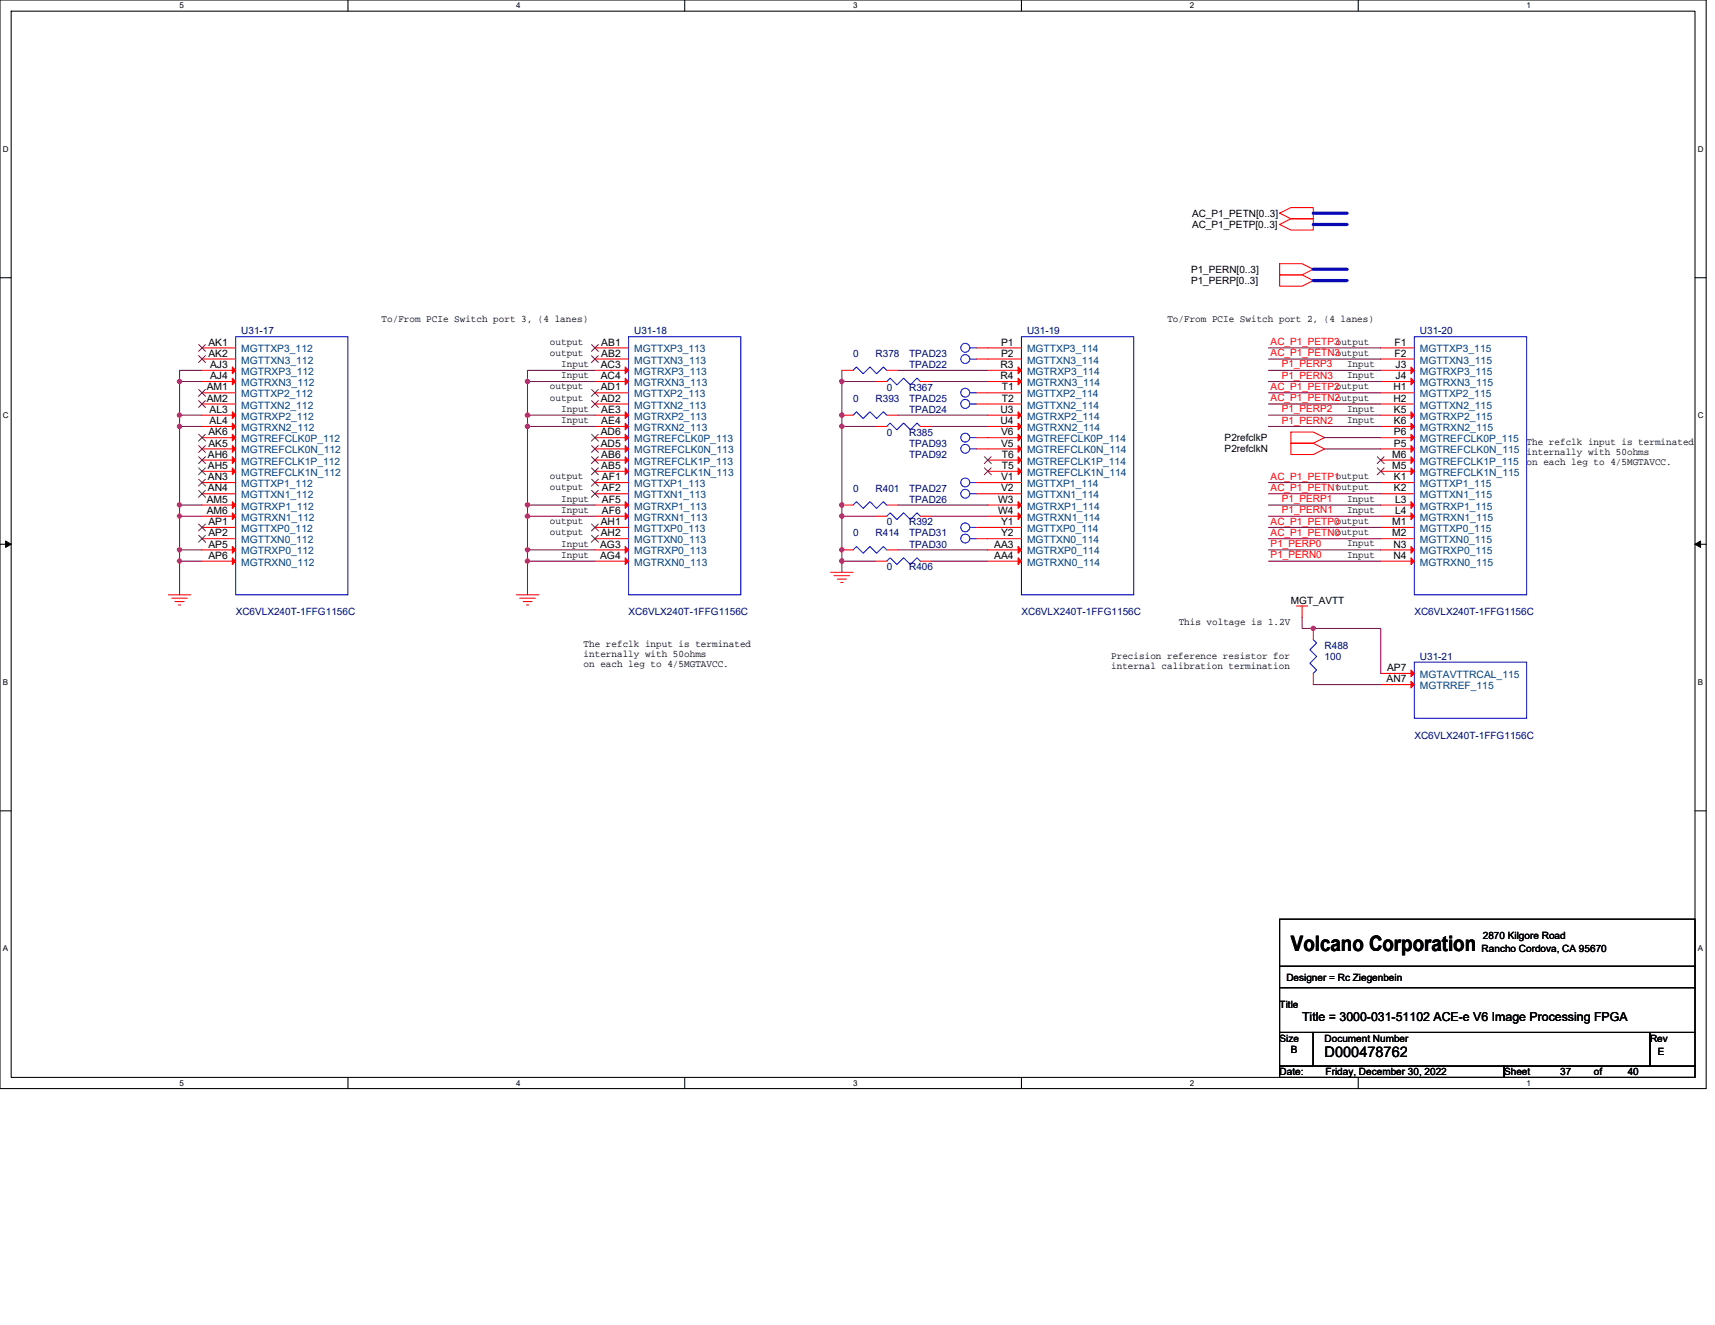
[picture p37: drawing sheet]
<svg xmlns="http://www.w3.org/2000/svg" width="279mm" height="216mm" viewBox="0 0 279 216" stroke-linecap="round" stroke-linejoin="round" font-family="sans-serif">
<defs><g id="words">
<text font-size="3.5" x="210.3" y="155">Volcano Corporation</text>
<text font-size="2.4" x="215.8" y="172.2">D000478762</text>
<text font-size="2" x="212.1" y="166.4">Title = 3000-031-51102 ACE-e V6 Image Processing FPGA</text>
<g font-size="1.7">
<text x="34" y="56.3">AK1</text>
<text x="34" y="58.1">AK2</text>
<text x="34.2" y="60">AJ3</text>
<text x="97.9" y="60">AC3</text>
<text x="98" y="56.3">AB1</text>
<text x="98" y="58.1">AB2</text>
<text x="163" y="60">R3</text>
<text x="163.1" y="56.3">P1</text>
<text x="163.1" y="58.1">P2</text>
<text x="227.2" y="56.3">F1</text>
<text x="227.2" y="58.1">F2</text>
<text x="227.4" y="60">J3</text>
<text x="33.7" y="63.6">AM1</text>
<text x="33.7" y="65.4">AM2</text>
<text x="34.2" y="61.8">AJ4</text>
<text x="97.9" y="61.8">AC4</text>
<text x="97.9" y="63.6">AD1</text>
<text x="97.9" y="65.4">AD2</text>
<text x="163" y="61.8">R4</text>
<text x="163.2" y="63.6">T1</text>
<text x="163.2" y="65.4">T2</text>
<text x="227" y="63.6">H1</text>
<text x="227" y="65.4">H2</text>
<text x="227.4" y="61.8">J4</text>
<text x="34" y="70.9">AK6</text>
<text x="34.1" y="67.3">AL3</text>
<text x="34.1" y="69.1">AL4</text>
<text x="97.9" y="70.9">AD6</text>
<text x="98" y="67.3">AE3</text>
<text x="98" y="69.1">AE4</text>
<text x="163" y="67.3">U3</text>
<text x="163" y="69.1">U4</text>
<text x="163.1" y="70.9">V6</text>
<text x="227.1" y="67.3">K5</text>
<text x="227.1" y="69.1">K6</text>
<text x="227.1" y="70.9">P6</text>
<text x="33.9" y="74.6">AH6</text>
<text x="33.9" y="76.4">AH5</text>
<text x="34" y="72.8">AK5</text>
<text x="97.9" y="72.8">AD5</text>
<text x="98" y="74.6">AB6</text>
<text x="98" y="76.4">AB5</text>
<text x="163.1" y="72.8">V5</text>
<text x="163.2" y="74.6">T6</text>
<text x="163.2" y="76.4">T5</text>
<text x="226.8" y="74.6">M6</text>
<text x="226.8" y="76.4">M5</text>
<text x="227.1" y="72.8">P5</text>
<text x="33.7" y="81.9">AM5</text>
<text x="33.7" y="83.7">AM6</text>
<text x="33.9" y="78.3">AN3</text>
<text x="33.9" y="80.1">AN4</text>
<text x="98.1" y="78.3">AF1</text>
<text x="98.1" y="80.1">AF2</text>
<text x="98.1" y="81.9">AF5</text>
<text x="98.1" y="83.7">AF6</text>
<text x="162.6" y="81.9">W3</text>
<text x="162.6" y="83.7">W4</text>
<text x="163.1" y="78.3">V1</text>
<text x="163.1" y="80.1">V2</text>
<text x="227.1" y="78.3">K1</text>
<text x="227.1" y="80.1">K2</text>
<text x="227.3" y="81.9">L3</text>
<text x="227.3" y="83.7">L4</text>
<text x="34" y="85.6">AP1</text>
<text x="34" y="87.4">AP2</text>
<text x="34" y="89.2">AP5</text>
<text x="97.8" y="89.2">AG3</text>
<text x="97.9" y="85.6">AH1</text>
<text x="97.9" y="87.4">AH2</text>
<text x="162" y="89.2">AA3</text>
<text x="163.1" y="85.6">Y1</text>
<text x="163.1" y="87.4">Y2</text>
<text x="226.8" y="85.6">M1</text>
<text x="226.8" y="87.4">M2</text>
<text x="227" y="89.2">N3</text>
<text x="34" y="91.1">AP6</text>
<text x="97.8" y="91.1">AG4</text>
<text x="162" y="91.1">AA4</text>
<text x="227" y="91.1">N4</text>
<text x="225.9" y="111.2">AN7</text>
<text x="226" y="109.3">AP7</text>
</g>
<g font-size="1.7" fill="#004080">
<text x="39.3" y="57.4">MGTTXP3_112</text>
<text x="39.3" y="59.2">MGTTXN3_112</text>
<text x="103.3" y="57.4">MGTTXP3_113</text>
<text x="103.3" y="59.2">MGTTXN3_113</text>
<text x="167.3" y="57.4">MGTTXP3_114</text>
<text x="167.3" y="59.2">MGTTXN3_114</text>
<text x="231.3" y="57.4">MGTTXP3_115</text>
<text x="231.3" y="59.2">MGTTXN3_115</text>
<text x="39.3" y="61.1">MGTRXP3_112</text>
<text x="39.3" y="62.9">MGTRXN3_112</text>
<text x="39.3" y="64.7">MGTTXP2_112</text>
<text x="103.3" y="61.1">MGTRXP3_113</text>
<text x="103.3" y="62.9">MGTRXN3_113</text>
<text x="103.3" y="64.7">MGTTXP2_113</text>
<text x="167.3" y="61.1">MGTRXP3_114</text>
<text x="167.3" y="62.9">MGTRXN3_114</text>
<text x="167.3" y="64.7">MGTTXP2_114</text>
<text x="231.3" y="61.1">MGTRXP3_115</text>
<text x="231.3" y="62.9">MGTRXN3_115</text>
<text x="231.3" y="64.7">MGTTXP2_115</text>
<text x="39.3" y="66.6">MGTTXN2_112</text>
<text x="39.3" y="68.4">MGTRXP2_112</text>
<text x="39.3" y="70.2">MGTRXN2_112</text>
<text x="103.3" y="66.6">MGTTXN2_113</text>
<text x="103.3" y="68.4">MGTRXP2_113</text>
<text x="103.3" y="70.2">MGTRXN2_113</text>
<text x="167.3" y="66.6">MGTTXN2_114</text>
<text x="167.3" y="68.4">MGTRXP2_114</text>
<text x="167.3" y="70.2">MGTRXN2_114</text>
<text x="231.3" y="66.6">MGTTXN2_115</text>
<text x="231.3" y="68.4">MGTRXP2_115</text>
<text x="231.3" y="70.2">MGTRXN2_115</text>
<text x="39.3" y="72.1">MGTREFCLK0P_112</text>
<text x="39.3" y="73.9">MGTREFCLK0N_112</text>
<text x="39.3" y="75.7">MGTREFCLK1P_112</text>
<text x="39.3" y="77.5">MGTREFCLK1N_112</text>
<text x="103.3" y="72.1">MGTREFCLK0P_113</text>
<text x="103.3" y="73.9">MGTREFCLK0N_113</text>
<text x="103.3" y="75.7">MGTREFCLK1P_113</text>
<text x="103.3" y="77.5">MGTREFCLK1N_113</text>
<text x="167.3" y="72.1">MGTREFCLK0P_114</text>
<text x="167.3" y="73.9">MGTREFCLK0N_114</text>
<text x="167.3" y="75.7">MGTREFCLK1P_114</text>
<text x="167.3" y="77.5">MGTREFCLK1N_114</text>
<text x="231.3" y="72.1">MGTREFCLK0P_115</text>
<text x="231.3" y="73.9">MGTREFCLK0N_115</text>
<text x="231.3" y="75.7">MGTREFCLK1P_115</text>
<text x="231.3" y="77.5">MGTREFCLK1N_115</text>
<text x="39.3" y="79.4">MGTTXP1_112</text>
<text x="39.3" y="81.2">MGTTXN1_112</text>
<text x="39.3" y="83">MGTRXP1_112</text>
<text x="103.3" y="79.4">MGTTXP1_113</text>
<text x="103.3" y="81.2">MGTTXN1_113</text>
<text x="103.3" y="83">MGTRXP1_113</text>
<text x="167.3" y="79.4">MGTTXP1_114</text>
<text x="167.3" y="81.2">MGTTXN1_114</text>
<text x="167.3" y="83">MGTRXP1_114</text>
<text x="231.3" y="79.4">MGTTXP1_115</text>
<text x="231.3" y="81.2">MGTTXN1_115</text>
<text x="231.3" y="83">MGTRXP1_115</text>
<text x="39.3" y="84.9">MGTRXN1_112</text>
<text x="39.3" y="86.7">MGTTXP0_112</text>
<text x="39.3" y="88.5">MGTTXN0_112</text>
<text x="103.3" y="84.9">MGTRXN1_113</text>
<text x="103.3" y="86.7">MGTTXP0_113</text>
<text x="103.3" y="88.5">MGTTXN0_113</text>
<text x="167.3" y="84.9">MGTRXN1_114</text>
<text x="167.3" y="86.7">MGTTXP0_114</text>
<text x="167.3" y="88.5">MGTTXN0_114</text>
<text x="231.3" y="84.9">MGTRXN1_115</text>
<text x="231.3" y="86.7">MGTTXP0_115</text>
<text x="231.3" y="88.5">MGTTXN0_115</text>
<text x="39.3" y="90.3">MGTRXP0_112</text>
<text x="39.3" y="92.2">MGTRXN0_112</text>
<text x="103.3" y="90.3">MGTRXP0_113</text>
<text x="103.3" y="92.2">MGTRXN0_113</text>
<text x="167.3" y="90.3">MGTRXP0_114</text>
<text x="167.3" y="92.2">MGTRXN0_114</text>
<text x="231.3" y="90.3">MGTRXP0_115</text>
<text x="231.3" y="92.2">MGTRXN0_115</text>
<text x="231.3" y="110.5">MGTAVTTRCAL_115</text>
<text x="231.3" y="112.3">MGTRREF_115</text>
</g>
<g font-size="1.6">
<text x="194.2" y="35.3">AC_P1_PETN[0..3]</text>
<text x="194.2" y="37.1">AC_P1_PETP[0..3]</text>
<text x="194" y="44.4">P1_PERN[0..3]</text>
<text x="194" y="46.3">P1_PERP[0..3]</text>
<text x="62.2" y="52.5">To/From PCIe Switch port 3, (4 lanes)</text>
<text x="190.2" y="52.5">To/From PCIe Switch port 2, (4 lanes)</text>
<text x="89.6" y="56.1">output</text>
<text x="89.6" y="58">output</text>
<text x="91.4" y="59.8">Input</text>
<text x="219.5" y="59.8">Input</text>
<text x="89.6" y="63.4">output</text>
<text x="89.6" y="65.3">output</text>
<text x="91.4" y="61.6">Input</text>
<text x="219.5" y="61.6">Input</text>
<text x="91.4" y="68.9">Input</text>
<text x="91.4" y="67.1">Input</text>
<text x="199.5" y="71.9">P2refclkP</text>
<text x="219.5" y="68.9">Input</text>
<text x="219.5" y="67.1">Input</text>
<text x="199.5" y="73.7">P2refclkN</text>
<text x="248.7" y="72.6">The refclk input is terminated</text>
<text x="248.7" y="74.2">internally with 50ohms</text>
<text x="248.7" y="75.8">on each leg to 4/5MGTAVCC.</text>
<text x="89.6" y="78.1">output</text>
<text x="89.6" y="79.9">output</text>
<text x="91.4" y="83.6">Input</text>
<text x="91.4" y="81.7">Input</text>
<text x="219.5" y="83.6">Input</text>
<text x="219.5" y="81.7">Input</text>
<text x="89.6" y="85.4">output</text>
<text x="89.6" y="87.2">output</text>
<text x="91.4" y="89">Input</text>
<text x="219.5" y="89">Input</text>
<text x="91.4" y="90.9">Input</text>
<text x="219.5" y="90.9">Input</text>
<text x="192" y="101.9">This voltage is 1.2V</text>
<text x="210.3" y="98.4">MGT_AVTT</text>
<text x="95.1" y="105.5">The refclk input is terminated</text>
<text x="95.1" y="107.1">internally with 50ohms</text>
<text x="181" y="107.3">Precision reference resistor for</text>
<text x="95.1" y="108.8">on each leg to 4/5MGTAVCC.</text>
<text x="181" y="109">internal calibration termination</text>
<text x="241.4" y="155.1">Rancho Cordova, CA 95670</text>
<text x="241.6" y="153.1">2870 Kilgore Road</text>
<text x="209.6" y="159.9">Designer = Rc Ziegenbein</text>
<text x="208.5" y="164.2">Title</text>
<text x="208.5" y="169.7">Size</text>
<text x="210.3" y="171.6">B</text>
<text x="215.8" y="169.7">Document Number</text>
<text x="268.8" y="169.7">Rev</text>
<text x="270.1" y="171.9">E</text>
<text x="208.5" y="175.2">Date:</text>
<text x="216" y="175.2">Friday, December 30, 2022</text>
<text x="245" y="175.2">Sheet</text>
<text x="254.2" y="175.2">37</text>
<text x="259.7" y="175.2">of</text>
<text x="265.2" y="175.2">40</text>
</g>
<g font-size="1.6" fill="#000080">
<text x="39.3" y="54.5">U31-17</text>
<text x="103.3" y="54.5">U31-18</text>
<text x="139" y="58.2">0</text>
<text x="142.6" y="58.2">R378</text>
<text x="148.1" y="58.2">TPAD23</text>
<text x="148.1" y="60">TPAD22</text>
<text x="167.3" y="54.5">U31-19</text>
<text x="231.3" y="54.5">U31-20</text>
<text x="139" y="65.5">0</text>
<text x="142.6" y="65.5">R393</text>
<text x="144.5" y="63.6">0</text>
<text x="148.1" y="65.5">TPAD25</text>
<text x="148.1" y="63.6">R367</text>
<text x="144.5" y="71">0</text>
<text x="148.1" y="71">R385</text>
<text x="148.1" y="67.3">TPAD24</text>
<text x="148.1" y="74.6">TPAD92</text>
<text x="148.1" y="72.8">TPAD93</text>
<text x="139" y="80.1">0</text>
<text x="142.6" y="80.1">R401</text>
<text x="148.1" y="80.1">TPAD27</text>
<text x="148.1" y="81.9">TPAD26</text>
<text x="139" y="87.4">0</text>
<text x="142.6" y="87.4">R414</text>
<text x="144.5" y="85.6">0</text>
<text x="148.1" y="85.6">R392</text>
<text x="148.1" y="87.4">TPAD31</text>
<text x="148.1" y="89.3">TPAD30</text>
<text x="144.5" y="92.9">0</text>
<text x="148.1" y="92.9">R406</text>
<text x="38.4" y="100.2">XC6VLX240T-1FFG1156C</text>
<text x="102.4" y="100.2">XC6VLX240T-1FFG1156C</text>
<text x="166.4" y="100.2">XC6VLX240T-1FFG1156C</text>
<text x="230.4" y="100.2">XC6VLX240T-1FFG1156C</text>
<text x="215.8" y="105.7">R488</text>
<text x="215.8" y="107.5">100</text>
<text x="231.3" y="107.5">U31-21</text>
<text x="230.4" y="120.4">XC6VLX240T-1FFG1156C</text>
</g>
<g font-size="1.6" fill="#f00">
<text x="207" y="56.2">AC_P1_PETP3output</text>
<text x="207" y="58">AC_P1_PETN3output</text>
<text x="208.8" y="59.9">P1_PERP3</text>
<text x="207" y="63.5">AC_P1_PETP2output</text>
<text x="207" y="65.4">AC_P1_PETN2output</text>
<text x="208.8" y="61.7">P1_PERN3</text>
<text x="208.8" y="67.2">P1_PERP2</text>
<text x="208.8" y="69">P1_PERN2</text>
<text x="207" y="78.2">AC_P1_PETP1output</text>
<text x="207" y="80">AC_P1_PETN1output</text>
<text x="208.8" y="81.8">P1_PERP1</text>
<text x="208.8" y="83.7">P1_PERN1</text>
<text x="207" y="85.5">AC_P1_PETP0output</text>
<text x="207" y="87.3">AC_P1_PETN0output</text>
<text x="207" y="89.1">P1_PERP0</text>
<text x="207" y="91">P1_PERN0</text>
</g>
<g font-size="1.3">
<text x="29.3" y="1.4">5</text>
<text x="84.1" y="1.4">4</text>
<text x="139" y="1.4">3</text>
<text x="193.8" y="1.4">2</text>
<text x="248.7" y="1.4">1</text>
<text x=".5" y="24.7">D</text>
<text x="276.6" y="24.7">D</text>
<text x=".5" y="68.2">C</text>
<text x="276.6" y="68.2">C</text>
<text x=".5" y="111.6">B</text>
<text x="276.6" y="111.6">B</text>
<text x=".5" y="155">A</text>
<text x="276.6" y="155">A</text>
<text x="29.3" y="176.9">5</text>
<text x="84.1" y="176.9">4</text>
<text x="139" y="176.9">3</text>
<text x="193.8" y="176.9">2</text>
<text x="248.7" y="176.9">1</text>
</g>
</g></defs>
<path d="M0 0h278v177.4h-278zM1.8 1.8h274.3v173.8h-274.3z" fill="none" stroke="#000" stroke-width=".17"/>
<g fill="#fff">
<path d="M29.3 .2h.7v1.5h-.7z"/>
<path d="M29.3 175.7h.7v1.5h-.7z"/>
</g>
<path d="M56.7 0v1.8M56.7 175.6v1.8" fill="none" stroke="#000" stroke-width=".17"/>
<g fill="#fff">
<path d="M84.1 .2h.7v1.5h-.7z"/>
<path d="M84.1 175.7h.7v1.5h-.7z"/>
</g>
<path d="M111.5 0v1.8M111.5 175.6v1.8" fill="none" stroke="#000" stroke-width=".17"/>
<g fill="#fff">
<path d="M139 .2h.7v1.5h-.7z"/>
<path d="M139 175.7h.7v1.5h-.7z"/>
</g>
<path d="M166.4 0v1.8M166.4 175.6v1.8" fill="none" stroke="#000" stroke-width=".17"/>
<g fill="#fff">
<path d="M193.8 .2h.8v1.5h-.8z"/>
<path d="M193.8 175.7h.8v1.5h-.8z"/>
</g>
<path d="M221.3 0v1.8M221.3 175.6v1.8" fill="none" stroke="#000" stroke-width=".17"/>
<g fill="#fff">
<path d="M248.7 .2h.7v1.5h-.7z"/>
<path d="M248.7 175.7h.7v1.5h-.7z"/>
<path d="M.5 23.5h.9v1.5h-.9z"/>
<path d="M276.6 23.5h1v1.5h-1z"/>
<path d="M.5 67h.9v1.4h-.9z"/>
<path d="M276.6 67h1v1.4h-1z"/>
</g>
<path d="M0 45.3h1.8M276.1 45.3h1.9" fill="none" stroke="#000" stroke-width=".17"/>
<g fill="#fff">
<path d="M.5 110.4h.8v1.5h-.8z"/>
<path d="M276.6 110.4h.9v1.5h-.9z"/>
</g>
<path d="M0 88.7h1.8M276.1 88.7h1.9" fill="none" stroke="#000" stroke-width=".17"/>
<path d="M.9 88.2l.9 .5-.9 .5zM276.1 88.7l1-.5v1z" fill="#000" stroke="#000" stroke-width=".16"/>
<g fill="#fff">
<path d="M.5 153.8h.8v1.5h-.8z"/>
<path d="M276.6 153.8h.9v1.5h-.9z"/>
</g>
<path d="M0 132.1h1.8M276.1 132.1h1.9M208.5 149.8h67.6v7.7h-67.6zM208.5 157.5h67.6v3.4h-67.6zM208.5 160.9h67.6v7.3h-67.6zM208.5 168.2h5.5v5.5h-5.5zM208.5 173.7h36.5v1.9h-36.5zM214 168.2h54.8v5.5h-54.8zM245 173.7h31.1v1.9h-31.1zM268.8 168.2h7.3v5.5h-7.3z" fill="none" stroke="#000" stroke-width=".17"/>
<g fill="none" stroke="#f00" stroke-width=".17">
<path d="M208.5 34.7l1.8-.9h3.7v1.8h-3.7zM208.5 36.6l1.8-1h3.7v1.9h-3.7zM32.9 56.7h5.5M32.9 58.5h5.5M96.9 56.7h5.5M96.9 58.5h5.5M159.1 56.7h7.3M159.1 58.5h7.3M208.5 43h3.6l1.9 .9-1.9 .9h-3.6zM208.5 44.8h3.6l1.9 .9-1.9 .9h-3.6zM224.9 56.7h5.5M224.9 58.5h5.5"/>
<path d="M32.9 60.3h5.5M32.9 62.2h5.5M32.9 64h5.5M32.9 65.8h5.5M32.9 67.6h5.5M32.9 69.5h5.5M32.9 71.3h5.5M32.9 73.2h5.5M32.9 75h5.5M32.9 76.8h5.5M32.9 78.6h5.5M96.9 60.3h5.5"/>
<path d="M96.9 62.2h5.5M96.9 64h5.5M96.9 65.8h5.5M96.9 67.6h5.5M96.9 69.5h5.5M96.9 71.3h5.5M96.9 73.2h5.5M96.9 75h5.5M96.9 76.8h5.5M96.9 78.6h5.5M137.2 67.6h1.8M137.2 60.3h1.8"/>
<path d="M142.6 69.5h1.9M142.6 62.2h1.9M144.5 67.6h1.8M144.5 60.3h1.8M149.9 69.5h1.9M149.9 62.2h1.9M159.1 73.2h7.3M159.1 64h7.3M159.1 65.8h7.3M159.1 71.3h7.3M159.1 78.6h7.3M160.9 60.3h5.5"/>
<path d="M160.9 62.2h5.5M160.9 67.6h5.5M160.9 69.5h5.5M160.9 75h5.5M160.9 76.8h5.5M210.3 70.4h3.7l1.8 .9-1.8 .9h-3.7zM210.3 72.2h3.7l1.8 1-1.8 .9h-3.7zM224.9 60.3h5.5M224.9 62.2h5.5M224.9 64h5.5M224.9 65.8h5.5M224.9 67.6h5.5"/>
<path d="M224.9 69.5h5.5M224.9 71.3h5.5M224.9 73.2h5.5M224.9 75h5.5M224.9 76.8h5.5M224.9 78.6h5.5M27.4 96.9h3.7M28 97.5h2.5M28.5 98h1.5M29.1 98.6h.3M32.9 80.5h5.5M32.9 82.3h5.5"/>
<path d="M32.9 84.1h5.5M32.9 85.9h5.5M32.9 87.8h5.5M32.9 89.6h5.5M32.9 91.4h5.5M84.1 96.9h3.7M84.7 97.5h2.5M85.2 98h1.5M85.8 98.6h.3M96.9 80.5h5.5M96.9 82.3h5.5M96.9 84.1h5.5"/>
<path d="M96.9 85.9h5.5M96.9 87.8h5.5M96.9 89.6h5.5M96.9 91.4h5.5M135.3 93.3h3.7M135.9 93.8h2.5M136.4 94.4h1.5M137 94.9h.3M137.2 89.6h1.8M137.2 82.3h1.8M142.6 91.4h1.9M142.6 84.1h1.9"/>
<path d="M144.5 89.6h1.8M144.5 82.3h1.8M149.9 91.4h1.9M149.9 84.1h1.9M159.1 80.5h7.3M159.1 85.9h7.3M159.1 87.8h7.3M160.9 82.3h5.5M160.9 84.1h5.5M160.9 89.6h5.5M160.9 91.4h5.5M211.2 98.7h1.8"/>
<path d="M212.1 98.7v1.9M224.9 80.5h5.5M224.9 82.3h5.5M224.9 84.1h5.5M224.9 85.9h5.5M224.9 87.8h5.5M224.9 89.6h5.5M224.9 91.4h5.5M214 102.4v1.8M214 109.7v1.8M224.9 109.7h5.5M224.9 111.5h5.5"/>
</g>
<g fill="none" stroke="#00f" stroke-width=".17">
<path d="M38.4 54.9h18.3v42h-18.3zM102.4 54.9h18.3v42h-18.3zM158 56.7h1.1M158 58.5h1.1M166.4 54.9h18.3v42h-18.3zM230.4 54.9h18.3v42h-18.3zM139 67.6l.5-.5 1.1 1.1 1.1-1.1 1.1 1.1 1.1-1.1 .6 .5M139 60.3l.5-.5 1.1 1.1 1.1-1.1 1.1 1.1 1.1-1.1 .6 .5M144.5 69.5l.5-.6 1.1 1.1 1.1-1.1 1.1 1.1 1.1-1.1 .5 .6M144.5 62.2l.5-.6 1.1 1.1 1.1-1.1 1.1 1.1 1.1-1.1 .5 .6M158 73.2h1.1M158 78.6h1.1"/>
<path d="M158 64h1.1M158 65.8h1.1M158 71.3h1.1M139 89.6l.5-.6 1.1 1.1 1.1-1.1 1.1 1.1 1.1-1.1 .6 .6M139 82.3l.5-.6 1.1 1.1 1.1-1.1 1.1 1.1 1.1-1.1 .6 .6M144.5 91.4l.5-.5 1.1 1.1 1.1-1.1 1.1 1.1 1.1-1.1 .5 .5M144.5 84.1l.5-.5 1.1 1.1 1.1-1.1 1.1 1.1 1.1-1.1 .5 .5M158 85.9h1.1M158 87.8h1.1M158 80.5h1.1M214 104.2l.5 .6-1.1 1.1 1.1 1.1-1.1 1.1 1.1 1.1-.5 .5M230.4 107.9h18.3v9.1h-18.3z"/>
<circle cx="157.3" cy="56.7" r=".73"/>
<circle cx="157.3" cy="58.5" r=".73"/>
<circle cx="157.3" cy="65.8" r=".73"/>
<circle cx="157.3" cy="73.1" r=".73"/>
<circle cx="157.3" cy="71.3" r=".73"/>
<circle cx="157.3" cy="78.6" r=".73"/>
<circle cx="157.3" cy="64" r=".73"/>
<circle cx="157.3" cy="87.8" r=".73"/>
<circle cx="157.3" cy="85.9" r=".73"/>
<circle cx="157.3" cy="80.5" r=".73"/>
</g>
<g fill="none" stroke="#804000" stroke-width=".16">
<path d="M32.4 56.1l1.1 1.2M32.4 58l1.1 1.1M33.5 56.1l-1.2 1.2M33.5 58l-1.2 1.1M96.4 56.1l1.1 1.2M96.4 58l1.1 1.1M97.5 56.1l-1.1 1.2M97.5 58l-1.1 1.1M32.4 63.5l1.1 1.1M32.4 65.3l1.1 1.1M32.4 70.8l1.1 1.1M32.4 72.6l1.1 1.1"/>
<path d="M32.4 74.4l1.1 1.1M32.4 76.2l1.1 1.2M32.4 78.1l1.1 1.1M32.4 79.9l1.1 1.1M33.5 63.5l-1.2 1.1M33.5 65.3l-1.2 1.1M33.5 70.8l-1.2 1.1M33.5 72.6l-1.2 1.1M33.5 74.4l-1.2 1.1M33.5 76.2l-1.2 1.2M33.5 78.1l-1.2 1.1M33.5 79.9l-1.2 1.1"/>
<path d="M96.4 63.5l1.1 1.1M96.4 65.3l1.1 1.1M96.4 70.8l1.1 1.1M96.4 72.6l1.1 1.1M96.4 74.4l1.1 1.1M96.4 76.2l1.1 1.2M96.4 78.1l1.1 1.1M96.4 79.9l1.1 1.1M97.5 63.5l-1.1 1.1M97.5 65.3l-1.1 1.1M97.5 70.8l-1.1 1.1M97.5 72.6l-1.1 1.1"/>
<path d="M97.5 74.4l-1.1 1.1M97.5 76.2l-1.1 1.2M97.5 78.1l-1.1 1.1M97.5 79.9l-1.1 1.1M160.4 74.4l1.1 1.1M160.4 76.2l1.1 1.2M161.5 74.4l-1.1 1.1M161.5 76.2l-1.1 1.2M224.4 74.4l1.1 1.1M224.4 76.2l1.1 1.2M225.5 74.4l-1.1 1.1M225.5 76.2l-1.1 1.2"/>
<path d="M32.4 85.4l1.1 1.1M32.4 87.2l1.1 1.1M33.5 85.4l-1.2 1.1M33.5 87.2l-1.2 1.1M96.4 85.4l1.1 1.1M96.4 87.2l1.1 1.1M97.5 85.4l-1.1 1.1M97.5 87.2l-1.1 1.1"/>
</g>
<g fill="#f00" stroke="#f00" stroke-width=".17">
<path d="M101.9 59.8l.5 .5-.5 .6z"/>
<path d="M101.9 61.6l.5 .6-.5 .5z"/>
<path d="M101.9 67.1l.5 .5-.5 .6z"/>
<path d="M101.9 68.9l.5 .6-.5 .5z"/>
<path d="M101.9 70.8l.5 .5-.5 .6z"/>
<path d="M101.9 72.6l.5 .6-.5 .5z"/>
<path d="M101.9 74.4l.5 .6-.5 .5z"/>
<path d="M101.9 76.2l.5 .6-.5 .5z"/>
<path d="M101.9 81.7l.5 .6-.5 .5z"/>
<path d="M101.9 83.6l.5 .5-.5 .6z"/>
<path d="M101.9 89l.5 .6-.5 .5z"/>
<path d="M101.9 90.9l.5 .5-.5 .6z"/>
<path d="M165.9 59.8l.5 .5-.5 .6z"/>
<path d="M165.9 61.6l.5 .6-.5 .5z"/>
<path d="M165.9 67.1l.5 .5-.5 .6z"/>
<path d="M165.9 68.9l.5 .6-.5 .5z"/>
<path d="M165.9 70.8l.5 .5-.5 .6z"/>
<path d="M165.9 72.6l.5 .6-.5 .5z"/>
<path d="M165.9 74.4l.5 .6-.5 .5z"/>
<path d="M165.9 76.2l.5 .6-.5 .5z"/>
<path d="M165.9 81.7l.5 .6-.5 .5z"/>
<path d="M165.9 83.6l.5 .5-.5 .6z"/>
<path d="M165.9 89l.5 .6-.5 .5z"/>
<path d="M165.9 90.9l.5 .5-.5 .6z"/>
<path d="M37.8 59.8l.6 .5-.6 .6z"/>
<path d="M37.8 61.6l.6 .6-.6 .5z"/>
<path d="M37.8 67.1l.6 .5-.6 .6z"/>
<path d="M37.8 68.9l.6 .6-.6 .5z"/>
<path d="M37.8 70.8l.6 .5-.6 .6z"/>
<path d="M37.8 72.6l.6 .6-.6 .5z"/>
<path d="M37.8 74.4l.6 .6-.6 .5z"/>
<path d="M37.8 76.2l.6 .6-.6 .5z"/>
<path d="M37.8 81.7l.6 .6-.6 .5z"/>
<path d="M37.8 83.6l.6 .5-.6 .6z"/>
<path d="M37.8 89l.6 .6-.6 .5z"/>
<path d="M37.8 90.9l.6 .5-.6 .6z"/>
<path d="M229.9 109.2l.5 .5-.5 .6z"/>
<path d="M229.9 111l.5 .5-.5 .6z"/>
<path d="M229.9 59.8l.5 .5-.5 .6z"/>
<path d="M229.9 61.6l.5 .6-.5 .5z"/>
<path d="M229.9 67.1l.5 .5-.5 .6z"/>
<path d="M229.9 68.9l.5 .6-.5 .5z"/>
<path d="M229.9 70.8l.5 .5-.5 .6z"/>
<path d="M229.9 72.6l.5 .6-.5 .5z"/>
<path d="M229.9 74.4l.5 .6-.5 .5z"/>
<path d="M229.9 76.2l.5 .6-.5 .5z"/>
<path d="M229.9 81.7l.5 .6-.5 .5z"/>
<path d="M229.9 83.6l.5 .5-.5 .6z"/>
<path d="M229.9 89l.5 .6-.5 .5z"/>
<path d="M229.9 90.9l.5 .5-.5 .6z"/>
</g>
<g fill="none" stroke="#800040" stroke-width=".17">
<path d="M206.7 56.7h18.2M206.7 58.5h18.2M32.9 60.3h-3.6v1.9M32.9 62.2h-3.6v5.4M32.9 69.5h-3.6v12.8M32.9 67.6h-3.6v1.9M96.9 60.3h-11v1.9M96.9 62.2h-11v5.4M96.9 69.5h-11v12.8M96.9 67.6h-11v1.9M137.2 69.5v23.8M137.2 69.5h5.4"/>
<path d="M137.2 60.3v9.2M137.2 62.2h5.4M146.3 67.6h14.6M146.3 60.3h14.6M151.8 69.5h9.1M151.8 62.2h9.1M206.7 78.6h18.2M206.7 60.3h18.2M206.7 62.2h18.2M206.7 67.6h18.2M206.7 69.5h18.2M206.7 64h18.2"/>
<path d="M206.7 65.8h18.2M215.8 71.3h9.1M215.8 73.2h9.1M29.3 84.1v5.5M29.3 84.1h3.6M32.9 82.3h-3.6v1.8M32.9 91.4h-3.6v5.5M32.9 89.6h-3.6v1.8M85.9 82.3h11M85.9 82.3v1.8M96.9 91.4h-11v5.5M96.9 89.6h-11v1.8"/>
<path d="M96.9 84.1h-11v5.5M137.2 91.4h5.4M137.2 84.1h5.4M146.3 89.6h14.6M146.3 82.3h14.6M151.8 91.4h9.1M151.8 84.1h9.1M206.7 80.5h18.2M206.7 82.3h18.2M206.7 84.1h18.2M206.7 85.9h18.2M206.7 87.8h18.2"/>
<path d="M206.7 91.4h18.2M206.7 89.6h18.2M212.1 100.6v1.8h12.8v7.3M214 111.5h10.9"/>
</g>
<g fill="#f0f" stroke="#f0f" stroke-width=".17">
<circle cx="214" cy="102.4" r=".36"/>
<circle cx="137.1" cy="91.4" r=".36"/>
<circle cx="137.1" cy="89.6" r=".36"/>
<circle cx="137.1" cy="84.1" r=".36"/>
<circle cx="137.1" cy="69.5" r=".36"/>
<circle cx="137.1" cy="82.3" r=".36"/>
<circle cx="137.1" cy="67.6" r=".36"/>
<circle cx="137.1" cy="62.2" r=".36"/>
<circle cx="29.2" cy="62.2" r=".35"/>
<circle cx="29.2" cy="67.6" r=".36"/>
<circle cx="29.2" cy="69.5" r=".35"/>
<circle cx="29.2" cy="89.6" r=".35"/>
<circle cx="29.2" cy="91.4" r=".36"/>
<circle cx="29.2" cy="84.1" r=".35"/>
<circle cx="29.2" cy="82.3" r=".36"/>
<circle cx="85.9" cy="62.2" r=".36"/>
<circle cx="85.9" cy="67.6" r=".36"/>
<circle cx="85.9" cy="69.5" r=".36"/>
<circle cx="85.9" cy="89.6" r=".36"/>
<circle cx="85.9" cy="91.4" r=".36"/>
<circle cx="85.9" cy="84.1" r=".36"/>
<circle cx="85.9" cy="82.3" r=".36"/>
</g>
<path d="M214 34.7h5.5M214 36.6h5.5M214 43.9h5.5M214 45.7h5.5" fill="none" stroke="#00f" stroke-width=".53"/>
<use href="#words"/>
</svg>
